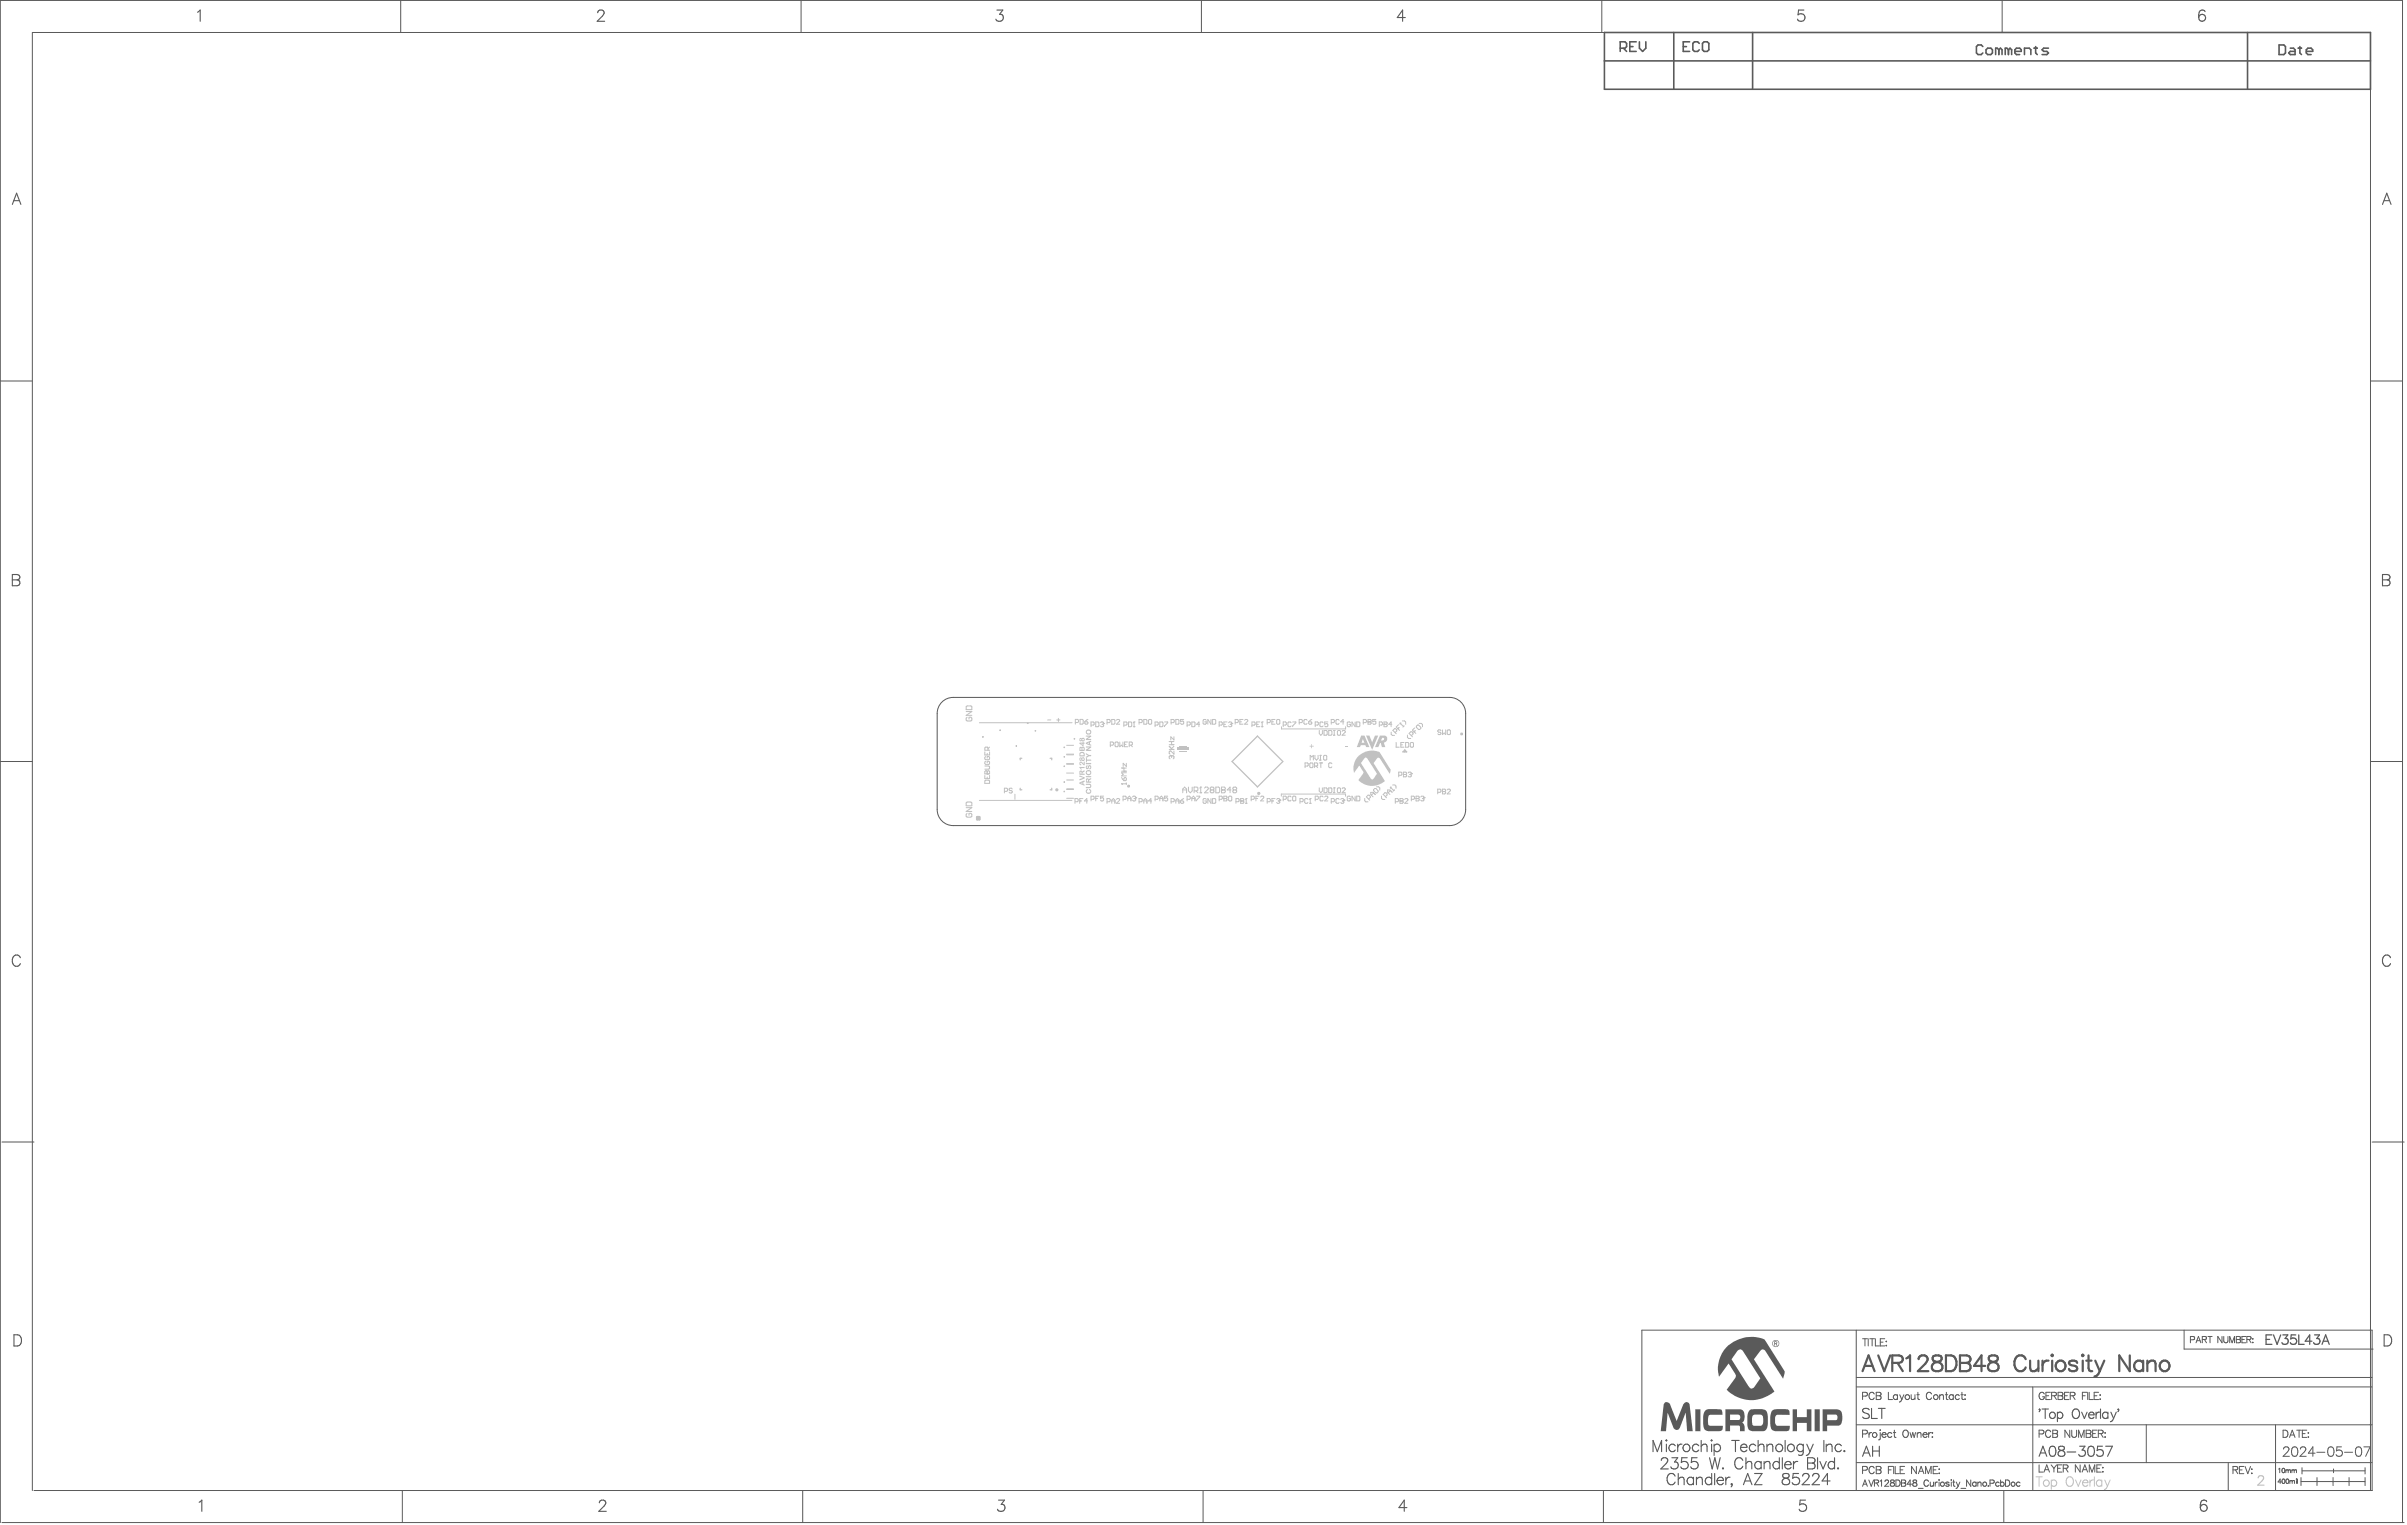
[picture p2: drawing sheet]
<svg xmlns="http://www.w3.org/2000/svg" width="635mm" height="403mm" viewBox="0 0 635 403" stroke-linecap="round" stroke-linejoin="round" font-family="sans-serif">
<g fill="none" stroke="#5a5a5a" stroke-width=".26">
<path d="M105.8 .1v8.5M211.4 .1v8.5M317.1 .1v8.5M422.8 .1v8.5M528.5 .1v8.5M.1 100.6h8.4M625.7 100.6h8.5M.1 201h8.4M625.7 201h8.5M.5 301.4h8.5M626.1 301.4h8.5M490 351.1v42.3"/>
<path d="M576.5 351.1v5h49.6M626.1 356.1h.1M490 363.6h136.1M490 366.1h136.1M490 376.1h136.1M536.6 366.1v27.3M566.5 376.1v10M600.7 376.1v17.3M8.5 393.4v-384.8h617.2v384.8M9 393.4h617.1v-42.3h-192.7v42.3M106.2 393.4v8.5M211.9 393.4v8.5"/>
<path d="M317.6 393.4v8.5M423.2 393.4v8.5M490 386.1h136.1M528.9 393.4v8.5M588.2 386.1v7.3M607.4 391.1h16.9M607.4 390v2.1M607.6 388.2h16.7M607.6 387.4v1.7M611.6 390v2.1M615.8 390v2.1M616 387.7v1"/>
<path d="M620.1 390v2.1M624.3 387.4v1.7M624.3 390v2.1M.1 401.9v-401.8h634.1v401.8M.5 401.9h634.1"/>
</g>
<path d="M423.5 8.6h202.2v15h-202.2zM423.5 16.1h202.2M441.8 8.6v15M462.6 8.6v15M593.3 8.6v15" fill="none" stroke="#5a5a5a" stroke-width=".42"/>
<g fill="none" stroke="#5a5a5a" stroke-width=".3">
<path d="M538.4 372.1v-.2l.1 .4-.3 .3M539 371.9h1.7M539.9 371.9v2.5M543.1 373.1a.8 .8 0 0 1 1.2-.1 .8 .8 0 0 1 0 1.2 .8 .8 0 0 1-1.2-.2M543.1 372.7v2.5M547.5 372a1.2 1.2 0 0 1 1.4 .5 1.2 1.2 0 0 1-.2 1.5 .92 .92 0 0 1-1.1 .4 .92 .92 0 0 1-.6-.9 1.52 1.52 0 0 1 .5-1.5zM549.5 372.7l.7 1.7 .7-1.7M551.3 373.5a.79 .79 0 0 0 .5 .8 .79 .79 0 0 0 .9-.3M551.4 373.1a.69 .69 0 0 1 .8-.4 .69 .69 0 0 1 .5 .8h-1.4zM553.3 372.7v1.7M554.2 372.7a.8 .8 0 0 0-.9 .8M554.5 371.9v2.5"/>
<path d="M556.4 373.1a.8 .8 0 0 0-1.2-.1 .8 .8 0 0 0 0 1.2 .8 .8 0 0 0 1.2-.2M556.4 372.7v1.7M557.2 372.7l.7 1.7M557.9 374.4a.96 .96 0 0 1-.8 .8M558.6 372.7l-.7 1.7M559.1 372.1v-.2l.2 .4-.3 .3"/>
<circle cx="541.8" cy="373.5" r=".82"/>
</g>
<path d="M468.5 354.2v.4l.4-.1v-.2zM468.3 354l.8 .2-.2 .5 .3 .5h-.2l-.3-.5h-.2v.5h-.2zM467.9 354.6a.8 .8 0 0 0 1.6 0 .8 .8 0 0 0-1.6 0zM467.8 354.6a.93 .93 0 0 1 1.8 0 .93 .93 0 0 1-1.8 0zM456.1 355.2a9.3 9.3 0 0 1 9.7-1.6l5.3 8.4-.4 1.9-4.8-7.4a.77 .77 0 0 0-1.4 .2l-1.5 2.1 5.4 8.5a9.2 9.2 0 0 1-12.6-.5l2.3-3.2 .1-.4-1.9-3.3-2.5 3.4a8.2 8.2 0 0 1 2.3-8.1zM458.7 356.5l-1.7 2.3 4.8 7.4a.74 .74 0 0 0 1.3-.1l1.6-2.3-4.7-7.3a.82 .82 0 0 0-1.3 0zM467.7 372.4l.9-.4 2.7-.1a.98 .98 0 0 1 1.1 1.3v.3h-3.4l-.5 .7v1.2a.83 .83 0 0 0 .7 .9h3.2a1.03 1.03 0 0 1-.1 1.1 1.03 1.03 0 0 1-1.1 .4h-2.3a1.45 1.45 0 0 1-1.6-1.7v-2.2zM473.2 372h1.1v2h2.6v-2h1.2v5.8h-1.2v-2.2h-2.6v2.2h-1.1zM456.7 373.4v1.4h2.2a.75 .75 0 0 0 .5-.8 .75 .75 0 0 0-.7-.6zM482.3 373.4v1.5h2.4a.58 .58 0 0 0 .3-.9l-.1-.4-.3-.2zM439.5 370.2l.6-.1 .7 .5 1.7 4.4 1.7-4.1a.89 .89 0 0 1 1-.8 .89 .89 0 0 1 .8 .9l.8 6.8h-1.5l-.3-4.9-1.6 3.9a.91 .91 0 0 1-.8 .6 .91 .91 0 0 1-.9-.6l-1.5-3.9-.4 4.9h-1.4l.7-7zM462.8 373.5l-.3 .8 .1 1.8 .4 .2 2.1-.1 .3-.8-.1-1.6-.6-.4zM481.1 372h3.8a1.63 1.63 0 0 1 1.4 2v.4a1.49 1.49 0 0 1-1.1 1.9h-2.9v1.5h-1.2zM479 372h1.3v5.8h-1.3zM455.4 372h4a2.11 2.11 0 0 1 .9 2.9l-.5 .6 .6 .7 .1 1.6h-1.2v-1.2l-.4-.4h-2.2v1.6h-1.3zM447.5 372h1.3v5.8h-1.3zM461.8 372.3l.5-.3h3.2a1.6 1.6 0 0 1 1.1 2v1.7a1.61 1.61 0 0 1-1.5 2.1h-2.3a1.56 1.56 0 0 1-1.6-2.1l.1-2.2zM450.1 372.4l.8-.5 3.5 .2 .3 1.3-3.6 .1-.2 .6-.1 1.3 .1 .7 .5 .2h3.4a1.07 1.07 0 0 1-.2 1.1 1.07 1.07 0 0 1-1.1 .4l-2.7-.1a1.35 1.35 0 0 1-1.2-1.6v-2.3z" fill="#5a5a5a"/>
<g fill="none" stroke="#5a5a5a" stroke-width=".3">
<path d="M52.1 3.2l.7-.5v2.9M157.8 3.4l.1-.5 .4-.2 .9 .1a.67 .67 0 0 1 .1 1l-1.7 1.8h2M263.1 2.7h1.6l-.8 1.1a.95 .95 0 0 1 1 1.1 .95 .95 0 0 1-1.3 .7l-.5-.1-.2-.4M370.9 4.6h-2.1l1.4-1.9v2.9M476.2 2.7h-1.5l-.1 1.2a1.05 1.05 0 0 1 1.6 0 1.05 1.05 0 0 1-.2 1.6 1.05 1.05 0 0 1-1.5-.4M582 3.1a.87 .87 0 0 0-1.2-.3l-.3 .4-.1 1.4M3.3 54l1.1-3 1.1 3M3.7 53h1.4M628.9 54l1.1-3 1.1 3M629.3 53h1.4M3.3 151.6l1.6 .2a.68 .68 0 0 1 0 1.1l-.4 .2a.78 .78 0 0 1 .8 .7 .78 .78 0 0 1-.8 .8h-1.2zM3.3 153.1h1.2"/>
<path d="M628.9 151.6l1.7 .2a.68 .68 0 0 1 0 1.1l-.4 .2a.78 .78 0 0 1 .7 .7 .78 .78 0 0 1-.7 .8h-1.3zM628.9 153.1h1.3M5.4 252.8a1.09 1.09 0 0 0-1.3-.7 1.09 1.09 0 0 0-.8 1.1 1.3 1.3 0 0 0 .2 1.4 1.3 1.3 0 0 0 1.4 .3l.5-.6M631 252.8a1.09 1.09 0 0 0-1.2-.7 1.09 1.09 0 0 0-.9 1.1 1.3 1.3 0 0 0 .3 1.4 1.3 1.3 0 0 0 1.4 .3l.4-.6M3.7 352.3h1a1.58 1.58 0 0 1 1 1.5 1.58 1.58 0 0 1-1 1.5h-1zM629.3 352.3h1a1.58 1.58 0 0 1 1 1.5 1.58 1.58 0 0 1-1 1.5h-1zM493.4 372.1a1 1 0 0 0-.9-.4 1 1 0 0 0-.9 .7l.3 .4 1 .3a.65 .65 0 0 1 .5 .5 .65 .65 0 0 1-.2 .7 1.22 1.22 0 0 1-1.6-.3M494 371.7v2.7h1.5M495.8 371.7h1.8M496.7 371.7v2.7M52.6 396.5l.7-.5v2.9M158.2 396.7l.1-.5 .5-.2 .8 .1a.67 .67 0 0 1 .2 1l-1.7 1.8h1.9"/>
<path d="M263.6 396h1.5l-.8 1.1a.95 .95 0 0 1 1 1.1 .95 .95 0 0 1-1.3 .7l-.4-.1-.3-.4M371.4 397.9h-2.1l1.4-1.9v2.9M436.3 383.2v-3l1.2 3 1.1-3v3M438.5 385.5l.2-.5 .4-.2 .8 .1a.67 .67 0 0 1 .2 1l-1.7 1.8h2M439.9 380.1l.1 .1-.1 .1-.2-.1zM439.9 381.2v2M441.3 384.8h1.6l-.9 1.1a.95 .95 0 0 1 1 1.1 .95 .95 0 0 1-1.3 .7l-.4-.1-.3-.4M442.2 389.6a1.09 1.09 0 0 0-1.3-.7 1.09 1.09 0 0 0-.9 1.2 1.3 1.3 0 0 0 .3 1.4 1.3 1.3 0 0 0 1.4 .2l.5-.5M442.2 381.6a.94 .94 0 0 0-1.4-.1 .94 .94 0 0 0 0 1.4 .94 .94 0 0 0 1.4-.2M442.8 381.2v2M443 388.9v3M443 390.5l.7-.6 .7 .2 .1 1.8"/>
<path d="M444 381.2a.95 .95 0 0 0-1.2 .8M445.3 384.8h-1.4l-.1 1.2a1.05 1.05 0 0 1 1.6 0 1.05 1.05 0 0 1-.2 1.6 1.05 1.05 0 0 1-1.5-.4M447 390.3a.94 .94 0 0 0-1.4-.1 .94 .94 0 0 0 0 1.4 .94 .94 0 0 0 1.4-.1M447 389.9v2M447.8 390.5l.7-.6 .7 .2 .1 1.8M447.8 389.9v2M448 384.8h-1.4l-.2 1.2a1.05 1.05 0 0 1 1.6 0 1.05 1.05 0 0 1-.2 1.6 1.05 1.05 0 0 1-1.5-.4M448.4 381.6a.94 .94 0 0 0-1.4-.1 .94 .94 0 0 0 0 1.4 .94 .94 0 0 0 1.4-.2M449 381.8l.7-.6 .8 .1 .1 1.9M449 380.2v3M451.2 384.8l.8 2.9 .7-2.9 .7 2.9 .7-2.9M451.8 380.1l.1 .1-.1 .1-.1-.1z"/>
<path d="M451.8 381.2v2M451.8 390.3a.94 .94 0 0 0-1.4-.1 .94 .94 0 0 0 0 1.4 .94 .94 0 0 0 1.4-.1M451.8 388.9v3M452.5 381.6a.94 .94 0 0 1 1.3-.1 .94 .94 0 0 1 0 1.4 .94 .94 0 0 1-1.3-.2M452.5 381.2v2.9M452.6 388.9v3M453.2 390.8a.93 .93 0 0 0 .6 1 .93 .93 0 0 0 1.1-.3M453.6 390.1a.78 .78 0 0 1 .9-.1 .78 .78 0 0 1 .4 .8h-1.7zM454.7 387.6l.1-.2 .1 .2-.1 .1zM455.5 389.9v2M456.7 389.9a.95 .95 0 0 0-1.2 .9M457.1 391.6l.1 .1-.1 .2-.2-.2z"/>
<path d="M457.1 380.2h2M457.2 391.7l-.3 .7M458.1 380.2v3M459.4 382a.93 .93 0 0 0 .6 1.1 .93 .93 0 0 0 1.1-.4M459.9 381.3a.78 .78 0 0 1 .8 0 .78 .78 0 0 1 .4 .7h-1.7zM460 385.5a1.09 1.09 0 0 0-1.2-.7 1.09 1.09 0 0 0-.9 1.1 1.3 1.3 0 0 0 .3 1.4 1.3 1.3 0 0 0 1.4 .3l.4-.6M460.2 391.9l1.1-3 1.1 3M460.6 390.9h1.4M460.9 386.3l.7-.6 .7 .2 .1 1.8M460.9 384.8v2.9M463.1 388.9h2l-2 3h2M463.4 381.6a.94 .94 0 0 0-1.3-.1 .94 .94 0 0 0 0 1.4 .94 .94 0 0 0 1.3-.2"/>
<path d="M464.1 381.8l.7-.6 .7 .1 .1 1.9M464.1 380.2v3M464.9 386.2a.94 .94 0 0 0-1.4-.2 .94 .94 0 0 0 0 1.4 .94 .94 0 0 0 1.4-.1M464.9 385.7v2M465.7 385.7v2M465.7 386.3l.7-.6 .7 .2 .1 1.8M466.4 381.8l.7-.6 .7 .1 .2 1.9M466.4 381.2v2M469.7 386.2a.94 .94 0 0 0-1.4-.2 .94 .94 0 0 0 0 1.4 .94 .94 0 0 0 1.4-.1M469.7 384.8v2.9M470.5 384.8v2.9M470.7 389.1a.6 .6 0 0 0 .3 1 1.22 1.22 0 0 1 1.4 1.2 1.03 1.03 0 0 1-1.2 .6 1.03 1.03 0 0 1-.8-1 1.36 1.36 0 0 1 1.4-.8 .6 .6 0 0 0 .3-1l-.4-.2z"/>
<path d="M471.1 386.6a.93 .93 0 0 0 .5 1 .93 .93 0 0 0 1.2-.3M471.2 380.2v3M471.2 386.2a.82 .82 0 0 1 1-.5 .82 .82 0 0 1 .6 .9h-1.7zM473.4 385.7v2M474.5 385.7a.95 .95 0 0 0-1.1 .9M474.7 388.9h-1.4l-.1 1.3a1.05 1.05 0 0 1 1.6 0 1.05 1.05 0 0 1-.2 1.5 1.05 1.05 0 0 1-1.5-.4M475.8 389.6l.2-.4 .4-.3 .8 .2a.67 .67 0 0 1 .2 1l-1.7 1.8h2M476 381.6a.94 .94 0 0 0-1.4-.1 .94 .94 0 0 0 0 1.4 .94 .94 0 0 0 1.4-.2M476 381.2v2.2a.78 .78 0 0 1-.5 .7 .78 .78 0 0 1-.8-.1M476.6 396h-1.4l-.2 1.2a1.05 1.05 0 0 1 1.6 0 1.05 1.05 0 0 1-.2 1.6 1.05 1.05 0 0 1-1.5-.4M476.9 381.2l.9 2M477.1 384.8l1.7 .1a.68 .68 0 0 1 0 1.1l-.4 .2a.78 .78 0 0 1 .7 .7 .78 .78 0 0 1-.7 .8h-1.3z"/>
<path d="M477.1 386.2h1.3M477.8 383.2a1.14 1.14 0 0 1-1 .9M478.5 389.6l.1-.4 .4-.3 .9 .2a.67 .67 0 0 1 .1 1l-1.7 1.8h2M478.6 381.2l-.8 2M479.8 384.8v2.9M480.4 385.7l.8 2 .9-2M481.4 380.2v3M482.1 381.8l.7-.6 .7 .1 .1 1.9M482.1 381.2v2M483.1 390.9h-2.1l1.4-2v3M484.2 386.2a.94 .94 0 0 0-1.4-.2 .94 .94 0 0 0 0 1.4 .94 .94 0 0 0 1.4-.1M484.2 384.8v2.9"/>
<path d="M485.2 387.4l.1 .2-.1 .1-.2-.1zM486.1 381.6a.94 .94 0 0 0-1.4-.1 .94 .94 0 0 0 0 1.4 .94 .94 0 0 0 1.4-.2M486.7 383l.1-.1 .2 .1-.2 .2zM491.6 384.4l1.1-2.7 1 2.7M492 383.5h1.3M494.3 381.7v2.7M494.3 383h1.8M496.1 381.7v2.7M538.2 384.4l1.1-2.7 1 2.7M538.6 383.5h1.3M541.3 381.9a.86 .86 0 0 1 1.2 .3 2.2 2.2 0 0 1-.2 2.1 .86 .86 0 0 1-1.3-.4 2.2 2.2 0 0 1 .3-2zM543.5 381.9a.54 .54 0 0 0 .3 .8 .99 .99 0 0 1 1 .4 .99 .99 0 0 1 .1 1 .95 .95 0 0 1-1 .3 .95 .95 0 0 1-.6-.9 1.55 1.55 0 0 1 1.5-.9l.1-.5a1 1 0 0 0-1.4-.2z"/>
<path d="M545.6 383.3h2.3M549 381.7h1.3l-.7 1a.89 .89 0 0 1 .8 1.3 .89 .89 0 0 1-1.4 .3l-.3-.4M551.5 381.9a.86 .86 0 0 1 1.2 .3 2.2 2.2 0 0 1-.2 2.1 .86 .86 0 0 1-1.3-.4 2.2 2.2 0 0 1 .3-2zM555 381.7h-1.3l-.1 1.2a.94 .94 0 0 1 1.4-.1 .94 .94 0 0 1-.2 1.5 .94 .94 0 0 1-1.4-.4M555.8 381.7h1.8l-1.3 2.7M582.5 396.4a.87 .87 0 0 0-1.3-.3l-.3 .4-.1 1.4"/>
<circle cx="581.3" cy="4.7" r=".92"/>
<circle cx="445.1" cy="382.2" r=".98"/>
<circle cx="469.6" cy="382.2" r=".98"/>
<circle cx="472.7" cy="382.2" r=".98"/>
<circle cx="581.7" cy="398" r=".92"/>
</g>
<g fill="none" stroke="#5a5a5a" stroke-width=".26">
<path d="M248.9 185.1a4.2 4.2 0 0 1 2.7-1h131a4.2 4.2 0 0 1 4.3 4.2v25.4a4.2 4.2 0 0 1-4.3 4.2h-131a4.2 4.2 0 0 1-4.2-4.2v-25.4a4.2 4.2 0 0 1 1.5-3.2zM491.6 353.4h1.3M492.3 353.4v1.9M493.1 353.4v1.9M493.5 353.4h1.3M494.2 353.4v1.9M495 353.4v1.9h1.1M496.3 354.3h.7M497.5 353.4h-1.2v1.9h1.2M497.9 354v.2zM497.9 355.1v.2zM578.2 353.6h.9l.1-.7-1-.1v1.6"/>
<path d="M579.7 354.4l.6-1.6 .6 1.6M579.9 353.9h.8M581.3 353.6l1-.1 .1-.6-1.1-.1v1.6M581.9 353.6l.5 .8M582.8 352.8h1.1M583.4 352.8v1.6M586.5 352.8v1.6l-1.1-1.6v1.6M587 352.8v1.1l.5 .5 .5-.2 .1-1.4M588.6 354.4v-1.6l.6 1.6 .6-1.6v1.6M590.3 352.8l1 .1 .1 .3-.4 .4 .4 .3-.2 .4-.9 .1zM590.3 353.6h.7M591.8 353.6h.6"/>
<path d="M592.8 352.8h-1v1.6h1M593.1 353.6l.9-.1 .1-.6-1-.1v1.6M593.6 353.6l.6 .8M594.6 353.4h.1zM594.6 354.3h.1zM491.6 378.5l1.1-.1 .2-.3-.1-.4-1.2-.2v1.9M491.6 368.5l1.1-.1 .2-.3-.1-.4-1.2-.2v1.9M493.3 378.1v1.3M494.1 378.1a.62 .62 0 0 0-.8 .6M494.7 367.9a.7 .7 0 0 0-.8-.4 .7 .7 0 0 0-.6 .7v.5a.7 .7 0 0 0 .6 .7 .7 .7 0 0 0 .8-.4M495.2 367.5l1.2 .2 .1 .3-.4 .4 .4 .4-.2 .5-1.1 .1zM495.2 368.4h.9"/>
<path d="M496.3 378.1v1.6l-.1 .2-.3 .1M496.3 377.4v.2zM496.8 378.7v.2a.59 .59 0 0 0 .4 .5 .59 .59 0 0 0 .6-.3M497 378.2h.7l.1 .5h-1zM498.5 367.5v1.9h1.1M499.4 378.4a.61 .61 0 0 0-.9-.1 .61 .61 0 0 0 0 .9 .61 .61 0 0 0 .9-.1M499.8 378.1h.6M500 377.5v1.5l.1 .3 .4 .1M500.9 368.4a.61 .61 0 0 0-.9-.1 .61 .61 0 0 0 0 .9 .61 .61 0 0 0 .9-.1M500.9 368.1v1.3M501.5 368.1l.5 1.3M502 369.4l-.6 .6"/>
<path d="M502.5 368.1l-.5 1.3M502.6 377.6a.9 .9 0 0 1 1.2 .8 .9 .9 0 0 1-1.2 .9l-.3-.6v-.5zM504.2 378.1l.3 1.3 .4-1.3 .4 1.3 .3-1.3M504.5 368.1l.1 1.2 .4 .1 .5-.4M505.5 368.1v1.3M506 368.1h.6M506.1 378.5l.4-.4 .5 .1 .1 1.2M506.1 378.1v1.3M506.2 367.5v1.5l.1 .3 .4 .1M507.6 378.7v.2a.59 .59 0 0 0 .4 .5 .59 .59 0 0 0 .7-.3M507.9 378.2h.6l.2 .5h-1.1zM509.1 378.1v1.3"/>
<path d="M509.8 378.1a.62 .62 0 0 0-.7 .6M509.8 367.9a.7 .7 0 0 0-.8-.4 .7 .7 0 0 0-.5 .7v.5a.7 .7 0 0 0 .5 .7 .7 .7 0 0 0 .8-.4M510.1 378.1v.2zM510.1 379.2v.2zM512 368.5l.4-.4 .5 .1 .1 1.2M512 368.1v1.3M513.5 368.1h.6M513.8 367.5v1.5l.1 .3 .3 .1M515.6 368.4a.61 .61 0 0 0-.9-.1 .61 .61 0 0 0 0 .9 .61 .61 0 0 0 .9-.1M515.6 368.1v1.3M517.2 368.4a.61 .61 0 0 0-.9-.1 .61 .61 0 0 0 0 .9 .61 .61 0 0 0 .9-.1M517.6 368.1h.6"/>
<path d="M517.9 367.5v1.5l.1 .3 .3 .1M518.7 368.1v.2zM518.7 369.2v.2zM538.2 378.5l1.1-.1 .2-.3-.1-.4-1.2-.2v1.9M539.6 367.9a.7 .7 0 0 0-.8-.4 .7 .7 0 0 0-.6 .7v.5a.69 .69 0 0 0 .7 .7 .69 .69 0 0 0 .7-.7h-.4M540 368.4h.8M541.2 367.5h-1.2v1.9h1.2M541.3 377.9a.7 .7 0 0 0-.8-.4 .7 .7 0 0 0-.6 .7v.5a.7 .7 0 0 0 .6 .7 .7 .7 0 0 0 .8-.5M541.5 368.4l1.1-.1 .2-.3-.1-.3-1.2-.2v1.9M541.8 377.5l1.2 .2 .1 .3-.4 .4 .4 .4-.2 .5-1.1 .1zM541.8 378.4h.9M542.2 368.4l.6 1"/>
<path d="M543.3 367.5l1.1 .2v.5l-.3 .2 .4 .4-.2 .5-1 .1zM543.3 368.4h.8M545 368.4h.7M546.1 367.5h-1.1v1.9h1.1M546.3 377.5v1.9l-1.2-1.9v1.9M546.5 368.4l1.1-.1 .1-.3-.1-.3-1.1-.2v1.9M546.9 377.5v1.4a.64 .64 0 0 0 .6 .5 .64 .64 0 0 0 .6-.5v-1.4M547.1 368.4l.6 1M548.7 379.4v-1.9l.7 1.9 .7-1.9v1.9M549.7 368.4h.7M550.7 377.5l1.2 .2v.5l-.4 .2 .4 .4-.1 .5-1.1 .1zM550.7 378.4h.8"/>
<path d="M550.9 367.5h-1.2v1.9M551.1 367.5v1.9M551.5 367.5v1.9h1.1M552.4 378.4h.7M552.8 368.4h.7M553.6 377.5h-1.2v1.9h1.2M553.9 378.4l1.1-.1 .2-.3-.1-.3-1.2-.2v1.9M554 367.5h-1.2v1.9h1.2M554.3 368.2h.2zM554.3 369.3h.2zM554.5 378.4l.7 1M555.7 378.1v.2z"/>
<path d="M555.7 379.2v.2zM602.6 377.5h.7a1.02 1.02 0 0 1 .6 .9 1.02 1.02 0 0 1-.6 1h-.7zM604.3 379.4l.8-1.9 .7 1.9M604.6 378.8h.9M606.2 377.5h1.3M606.9 377.5v1.9M607.7 378.4h.8M608.9 377.5h-1.2v1.9h1.2M609.2 378.2h.2zM609.2 379.3h.2zM491.6 388.1l1.1-.1 .2-.3-.1-.5-1.2-.1v1.9M491.6 392.3l.7-1.7 .6 1.7"/>
<path d="M491.9 391.7h.8M493.3 390.6l.6 1.7 .7-1.7M494.7 387.5a.7 .7 0 0 0-.8-.4 .7 .7 0 0 0-.6 .7v.4a.7 .7 0 0 0 .6 .8 .7 .7 0 0 0 .8-.5M494.8 391.4h.9l.1-.6-1-.2v1.7M495.2 388h.9M495.2 387.1l1.2 .1 .1 .4-.4 .4 .4 .3-.2 .6-1.1 .1zM495.3 391.4l.6 .9M496.3 391l.4-.4v1.7M497.6 391l.3-.4 .5 .1 .1 .3-.2 .5-.8 .8h1.1M498.5 388h.7M499.1 390.7v.5l.7 .2 .3 .3a.56 .56 0 0 1-.6 .6 .56 .56 0 0 1-.5-.6l1-.7-.1-.3zM499.6 387.1h-1.1v1.9"/>
<path d="M499.9 387.1v1.9M500.3 387.1v1.9h1.1M500.4 390.6h.6a.89 .89 0 0 1 .6 .9 .89 .89 0 0 1-.6 .8h-.6zM501.6 388h.7M501.9 390.6l1.1 .2v.5l-.4 .1 .4 .3-.1 .5-1 .1zM501.9 391.4h.7M502.7 387.1h-1.1v1.9h1.1M504.6 391.7h-1.2l.8-1.1v1.7M505 390.7v.5l.8 .2 .2 .3a.56 .56 0 0 1-.6 .6 .56 .56 0 0 1-.5-.6l1-.7-.1-.3zM505.8 387.1v1.9l-1.2-1.9v1.9M506.4 392.9h1.2M506.4 389l.7-1.9 .7 1.9"/>
<path d="M506.6 388.3h1M508.3 389v-1.9l.7 1.9 .7-1.9v1.9M509 391a.61 .61 0 0 0-.7-.4 .61 .61 0 0 0-.4 .7v.4a.61 .61 0 0 0 .4 .6 .61 .61 0 0 0 .7-.4M509.5 391.2l.1 1 .4 .1 .4-.3M510.3 388h.7M510.4 391.2v1.1M510.8 391.2v1.1M511.4 391.2l-.3 .1-.3 .4M511.5 387.1h-1.2v1.9h1.2M511.8 390.6v.1zM511.8 391.2v1.1M511.9 387.7v.2z"/>
<path d="M511.9 388.8v.2zM514.5 391.4l-.3-.2-.5 .1v.3l.7 .2 .1 .3-.3 .2-.6-.2M515.1 390.6v.1zM515.1 391.2v1.1M515.4 391.2h.6M515.7 390.6v1.4l.1 .2 .3 .1M516.4 391.2l.5 1.1M516.9 392.3l-.6 .6M517.3 391.2l-.4 1.1M517.6 392.9h1.3M520.2 390.6v1.7l-1.1-1.7v1.7M521.6 391.4a.53 .53 0 0 0-.8 0 .53 .53 0 0 0 0 .7 .53 .53 0 0 0 .8 0"/>
<path d="M521.6 391.2v1.1M522.1 391.5l.4-.3 .4 .1v1M522.1 391.2v1.1M524.8 392.2h.1zM525.3 391.5l.9-.1 .1-.6-1-.2v1.7M527.7 391.4a.53 .53 0 0 0-.8 0 .53 .53 0 0 0 0 .7 .53 .53 0 0 0 .8 0M528.1 391.4a.53 .53 0 0 1 .8 0 .53 .53 0 0 1 0 .7 .53 .53 0 0 1-.8 0M528.1 390.6v1.7M529.4 390.6h.5a.89 .89 0 0 1 .6 .9 .89 .89 0 0 1-.6 .8h-.5zM533.2 391.4a.53 .53 0 0 0-.8 0 .53 .53 0 0 0 0 .7 .53 .53 0 0 0 .8 0M538.2 386.7v1.9h1.1M539.5 388.6l.8-1.9 .7 1.9"/>
<path d="M539.8 387.9h.9M541.4 386.7l.8 .9M542.2 387.6v1M542.9 386.7l-.7 .9M543.1 387.6h.7M544.3 386.7h-1.2v1.9h1.2M544.6 387.6l1.1-.1 .2-.3-.1-.4-1.2-.1v1.9M545.3 387.6l.6 1M549.1 386.7v1.9l-1.3-1.9v1.9M549.6 388.6l.7-1.9 .7 1.9M549.9 387.9h.9M551.5 388.6v-1.9l.7 1.9 .7-1.9v1.9"/>
<path d="M553.5 387.6h.7M554.7 386.7h-1.2v1.9h1.2M555.1 387.3v.2zM555.1 388.4v.2zM589.4 388l1.1-.1 .2-.3-.1-.3-1.2-.2v1.9M590.1 388l.6 1M591.1 388h.7M592.3 387.1h-1.2v1.9h1.2M592.6 387.1l.7 1.9 .8-1.9M594.4 387.7v.2zM594.4 388.8v.2zM601.5 387.8l.3-.2v1.1"/>
<path d="M602.1 391.2h-.8l.6-.8v1.2M602.5 387.6a.53 .53 0 0 1 .6 .5 .53 .53 0 0 1-.6 .6l-.2-.5zM602.5 390.4a.53 .53 0 0 1 .6 .6 .53 .53 0 0 1-.6 .5l-.1-.4zM602.8 382.5l.4-.6 .9 .2a.78 .78 0 0 1-.3 1.1l-1.2 1.2h1.7M603.4 388.2l.3-.3 .3 .3M603.4 387.9v.8M603.6 390.4a.53 .53 0 0 1 .6 .6 .53 .53 0 0 1-.6 .5l-.2-.4zM604 388.2l.3-.3 .2 .1 .1 .7M604 388.2v.5M604.4 390.8v.8M604.4 391l.3-.2 .3 .2M605 388.2l.2-.3 .4 .3"/>
<path d="M605 387.9v.8M605 391l.3-.2h.3v.8M605 391v.6M605.2 382a.81 .81 0 0 1 1.2 .4 1.61 1.61 0 0 1-.6 2h-.2a1.59 1.59 0 0 1-.4-2.4zM605.6 388.2l.2-.3 .3 .1 .1 .7M605.6 388.2v.5M606.1 390.4h.1M606.2 390.8v.8M606.4 390.4v1.2M607.2 382.5l.5-.6 .8 .2a.77 .77 0 0 1-.2 1.1l-1.2 1.2h1.7M611.1 383.6h-1.8l1.2-1.7v2.5M611.5 383.3h2.2"/>
<path d="M614.8 382a.81 .81 0 0 1 1.2 .4 1.61 1.61 0 0 1-.6 2h-.3a1.59 1.59 0 0 1-.3-2.4zM618.1 381.9h-1.2l-.1 1.1a.88 .88 0 0 1 1.3-.1 .88 .88 0 0 1-.2 1.4 .88 .88 0 0 1-1.3-.4M618.9 383.3h2.1M622.1 382a.81 .81 0 0 1 1.2 .4 1.61 1.61 0 0 1-.6 2h-.3a1.59 1.59 0 0 1-.3-2.4zM624 381.9h1.6l-1.2 2.5"/>
<circle cx="494.8" cy="378.8" r=".63"/>
<circle cx="503.4" cy="368.8" r=".63"/>
<circle cx="510.9" cy="368.8" r=".63"/>
<circle cx="512.7" cy="391.8" r=".55"/>
<circle cx="523.9" cy="391.7" r=".55"/>
<circle cx="531.4" cy="391.8" r=".55"/>
</g>
<g fill="none" stroke="#5a5a5a" stroke-width=".58">
<path d="M495.8 357.8l1.6 4.1 1.6-4.1M499.5 359.7h1.8l.6-.2a.96 .96 0 0 0 0-1.5l-.6-.2h-1.8v4.1M500.9 359.7l1.4 2.2M503.2 358.5l1-.7v4.1M506.4 358.7a1.03 1.03 0 0 1 .8-.9h.8a1.02 1.02 0 0 1 .6 1.5l-2.4 2.6h2.8M510.3 358a.84 .84 0 0 0 .4 1.3 1.72 1.72 0 0 1 2 1.8l-.2 .4a1.64 1.64 0 0 1-2.6-.4 1.34 1.34 0 0 1 1.2-1.6l.8-.2a.84 .84 0 0 0 .4-1.3l-.6-.2zM513.6 357.8h1.4a2.22 2.22 0 0 1 1.5 2 2.22 2.22 0 0 1-1.5 2.1h-1.4zM517.4 357.8h1.7l.6 .2a.96 .96 0 0 1 0 1.5l-.6 .2a1.09 1.09 0 0 1 1.1 1.1 1.09 1.09 0 0 1-1.1 1.1h-1.7zM517.4 359.7h1.7M525.2 358a.84 .84 0 0 0 .4 1.3 1.72 1.72 0 0 1 1.9 1.8l-.2 .4a1.64 1.64 0 0 1-2.5-.4 1.34 1.34 0 0 1 1.1-1.6l.8-.2a.84 .84 0 0 0 .4-1.3l-.6-.2zM534.7 358.7a1.53 1.53 0 0 0-1.7-1 1.53 1.53 0 0 0-1.3 1.6 1.82 1.82 0 0 0 .4 2 1.82 1.82 0 0 0 2 .4l.6-.8M535.9 359.1v2l.2 .6 1 .2 1-.8"/>
<path d="M538.1 359.1v2.8M539.1 359.1v2.8M540.7 359.1a1.34 1.34 0 0 0-1.6 1.2M541.5 357.8l.2-.2 .2 .2-.2 .2zM541.7 359.1v2.8M543.2 359.3a1.34 1.34 0 0 1 1.8 .5 1.34 1.34 0 0 1-.3 1.8 1.34 1.34 0 0 1-1.9-.3 1.5 1.5 0 0 1 .4-2zM548.3 359.7a1.26 1.26 0 0 0-2.2 0l.2 .4 .4 .2 1.4 .4 .2 .6a1.26 1.26 0 0 1-2.2 0M549.6 357.8l.2-.2 .2 .2-.2 .2zM549.8 359.1v2.8M550.7 359.1h1.4M551.3 357.8v3.3l.2 .6 .8 .2M553.1 359.1l1.2 2.8"/>
<path d="M555.4 359.1l-1.1 2.8M562.2 357.8v4.1l-2.8-4.1v4.1M565.7 359.7a1.33 1.33 0 0 0-2-.2 1.33 1.33 0 0 0 0 2 1.33 1.33 0 0 0 2-.2M565.7 359.1v2.8M566.8 359.9l1-.8 1 .2 .2 .6v2M566.8 359.1v2.8M570.7 359.3a1.34 1.34 0 0 1 1.8 .5 1.34 1.34 0 0 1-.4 1.8 1.34 1.34 0 0 1-1.8-.3 1.5 1.5 0 0 1 .4-2zM491.6 361.9l1.6-4.1 1.6 4.1M492.2 360.5h2M524 360.5h-2.9l1.9-2.7v4.1M554.3 361.9a1.6 1.6 0 0 1-1.4 1.4"/>
</g>
<path d="M598.2 353.5h.9M599.7 352.3h-1.5v2.5h1.5M600.1 352.3l1 2.5 .9-2.5M602.6 352.3h1.3l-.7 1a.83 .83 0 0 1 .6 1.3 .83 .83 0 0 1-1.5-.2M606 352.3h-1.2l-.1 1.1a.88 .88 0 0 1 1.3 0 .88 .88 0 0 1-.2 1.3 .88 .88 0 0 1-1.2-.3M606.8 352.3v2.5h1.4M610.3 354h-1.8l1.2-1.7v2.5M610.9 352.3h1.3l-.7 1a.83 .83 0 0 1 .7 1.3 .83 .83 0 0 1-1.5-.2M612.9 354.8l1-2.5 .9 2.5M613.3 354h1.2" fill="none" stroke="#5a5a5a" stroke-width=".33"/>
<g fill="none" stroke="#5a5a5a" stroke-width=".42">
<path d="M427.7 12.7h1.2l.5-.4v-.8l-.5-.5h-1.2v2.6M428.5 12.7l.9 .9M430.2 12.3h.8M431.9 11h-1.7v2.6h1.7M432.7 11v1.7l.9 .9 .8-.9v-1.7M444.3 12.3h.9M446 11h-1.7v2.6h1.7M448.5 11.5l-.4-.5h-.8l-.5 .5v1.6l.5 .5h.8l.4-.5M449.8 11h.8l.5 .5v1.6l-.5 .5h-.8l-.4-.5v-1.6zM523.4 12.3l-.4-.4h-.9l-.4 .4v1.7l.4 .4h.9l.4-.4M524.7 12.7h.8l.4 .4v.9l-.4 .4h-.8l-.5-.4v-.9zM527.6 13.1l-.4-.4h-.4v1.7"/>
<path d="M527.6 13.1v1.3M527.6 13.1l.4-.4 .5 .4v1.3M530.2 13.1l-.5-.4h-.4v1.7M530.2 13.1v1.3M530.2 13.1l.4-.4 .4 .4v1.3M531.8 13.6h1.7v-.5l-.4-.4h-.8l-.5 .4v.9l.5 .4h.8M534.4 14.4v-1.7h1.2l.5 .4v1.3M536.9 12.7h.9M537.3 12.3v1.7l.5 .4M540.7 12.7h-1.3l-.4 .4 .4 .5h.9l.4 .4-.4 .4h-1.3M601.6 11.9h1.3l.4 .4v1.7l-.4 .4h-1.3zM604.5 12.7h.9l.4 .4v1.3h-1.3l-.4-.4 .4-.4h1.3"/>
<path d="M606.7 12.7h.8M607.1 12.3v1.7l.4 .4M608.8 13.6h1.7v-.5l-.5-.4h-.8l-.4 .4v.9l.4 .4h.8"/>
</g>
<g fill="none" stroke="#c0c0c0" stroke-width=".26">
<path d="M258.5 190.8h24.5M276.5 190h.9M279 190h.8M279.4 189.6v.8M281.5 199.2h1.9M281.5 196.7h1.9M281.5 199.1h1.9M338.3 191.8v.6h16.9v-.6M258.5 211.3h24.4M267.9 209.6v1.4M281.5 208.4h1.9M281.5 210.7h1.9"/>
<path d="M281.5 205.9h1.9M281.5 208.2h1.9M281.5 201.6h1.9M281.5 201.7h1.9M281.5 204.1h1.9M355.2 210.2v-.6h-17v.6"/>
</g>
<path d="M331.9 194.3l6.7 6.7-6.7 6.7-6.7-6.7zM370.8 198l.5 .5h-1zM370.8 198v.5M269.3 208.1v.4h.4M269.7 200.1h-.4v.5M277.2 200.1h.4v.5M277.6 208.1v.4h-.4" fill="none" stroke="#c0c0c0" stroke-width=".33"/>
<g fill="#c0c0c0">
<path d="M310.6 197.3h3.2v.6h-3.2z" fill-rule="evenodd"/>
<path d="M311.2 198.1h2v.3h-2z" fill-rule="evenodd"/>
<path d="M311.2 196.8h2v.2h-2z" fill-rule="evenodd"/>
</g>
<g fill="none" stroke="#c0c0c0" stroke-width=".26">
<path d="M259.4 194.4l.1 .2zM263.9 192.7l.2 .1zM312.2 209.3v-1l.5-.5 .5 .5v1M312.2 208.5h1M313.7 207.8v1l.5 .5 .5-.5v-1M315.2 208.8h.7l.3-.3v-.5l-.3-.2h-.7v1.5M315.7 208.8l.5 .5M316.7 209.3h.5M316.9 207.8h.1M316.9 207.8l-.2 .2M316.9 207.8v1.5M317.9 208l.3-.2h.5l.2 .2v.3l-1 1h1"/>
<path d="M319.7 208.5h.5M319.7 208.5l-.3-.2 .3-.5h.5l.2 .2-.2 .5M319.7 208.5l-.3 .3 .3 .5h.5l.2-.3-.2-.5M320.9 207.8h.8l.2 .2v1l-.2 .3h-.8zM322.4 208.5h.1M322.4 208.5h.8M322.4 207.8h.8l.2 .2-.2 .5 .2 .5-.2 .3h-.8zM324.9 208.5h-1l.8-.7v1.5M325.7 208.5h.5M325.7 208.5l-.3-.2 .3-.5h.5l.2 .2-.2 .5M325.7 208.5l-.3 .3 .3 .5h.5l.2-.3-.2-.5"/>
</g>
<path d="M257.9 215.7h.6v.5h-.6z" fill="none" stroke="#c0c0c0" stroke-width=".67"/>
<path d="M358.6 199.5a5.2 5.2 0 0 1 5.5-1l3 4.7-.3 1.1-2.6-4.2-.6-.1-1 1.4 3 4.8a5.1 5.1 0 0 1-7-.3l1.3-2-1.1-1.8-1.4 1.9v-.1a4.8 4.8 0 0 1 1.2-4.4zM360.3 200l-1.1 1.4 2.6 4 .5 .3 1.2-1.5-2.5-4-.5-.3z" fill="#c0c0c0"/>
<g fill="none" stroke="#c0c0c0" stroke-width=".26">
<path d="M367.2 193.2v.6l.3 .3h.6M368.2 193.4l.5-.5-.3-.6h-.3l-.4 .5 .8 .9M369 192.3l.4 .5M369.1 191.3l-.6 .6 .5 .4M369.3 192l-.3 .3M369.6 190.9h.1M369.6 190.9v.3M369.6 190.9l.9 .9M370.2 190.3h.5l.3 .3v.6M370.6 191.6l-.3 .3M371.5 194v.6l.3 .3h.6M372.5 194.2l.5-.5-.3-.6h-.3l-.5 .5 .9 .9"/>
<path d="M373.4 192.1l-.6 .6 .9 .9M373.6 192.9l-.3 .2M374.2 191.4h.2l.6 .6-.3 .6h-.3l-.5-.6zM374.6 190.9h.6l.3 .3v.6M360.2 210.8v.6l.3 .2h.6M361.3 210.9l.4-.4-.3-.6h-.3l-.4 .4 .9 .9M362.6 209.3l-.6 .6M362.9 208.1h.3l.6 .6-.3 .6h-.3l-.6-.6zM363 209.7l-.6-.6h-.6v.6l.6 .6M363.3 207.7h.6l.3 .3v.6M364.7 210.1v.6l.3 .3h.5M365.7 210.3l.4-.5-.3-.5h-.3l-.4 .4 .9 .9"/>
<path d="M367 207.8h.1M367 208.7l-.6 .6M367 207.8l.9 .9M367 207.8v.3M367.5 209.1l-.6-.6h-.6v.6l.6 .6M367.6 207.2h.6l.3 .3v.6M368 208.5l-.2 .3M368.3 211.6h.6l.2-.2-.2-.6h-.6v1.2M369.6 211.4h.1M369.6 210.8h.6l.2 .2-.2 .4 .2 .4-.2 .2h-.6zM369.6 211.4h.6M370.8 211l.2-.2 .6 .2-.8 1h.8"/>
</g>
<g fill="#c0c0c0">
<path d="M355.2 196.9h.6v.2h-.6z"/>
<path d="M346.1 196.4h.2v.5h.5v.2h-.5v.4h-.2v-.4h-.4v-.2h.4z"/>
</g>
<g fill="none" stroke="#c0c0c0" stroke-width=".26">
<path d="M255 187.8h1.5l-1.5 1h1.5M255.3 186.3h1l.2 .3v.7h-1.5v-.7zM255.3 189.3l-.3 .3v.5l.3 .2h1l.2-.2v-.5l-.2-.3h-.5v.5M260 198.4v.9h1.2v-.9M260.2 199.7l-.2 .2 .2 .6h.8l.2-.2-.2-.6h-.4v.4M260.6 198.9v.4M260.8 198v-.6l-.6-.2-.2 .2v.6h1.2M261.2 197.2l-.4 .4M283.8 190.7h.7l.2-.2-.2-.6h-.7v1.2M285.1 189.9h.6l.2 .2v.8l-.2 .2h-.6zM286.3 190.5h.7l.2 .4-.7 .2zM287.2 189.9l-.9 .6"/>
<path d="M288 191.4h.6l.2-.2-.2-.6h-.6v1.2M289.2 190.6h.7l.2 .2v.8l-.2 .2h-.7zM290.5 190.8l.6-.2 .2 .4M290.9 191.2h.2M291.1 191.2l.2 .2-.2 .4-.6-.2M291.3 191h.1M291.3 191l-.2 .2M292.2 190.7h.6l.2-.2-.2-.6h-.6v1.3M293.1 196.7h.6l.2-.2-.2-.6h-.6v1.2M293.5 189.9h.6l.2 .2v.8l-.2 .3h-.6zM294.5 195.9l.7 .2v.8l-.2 .2-.7-.2v-.8zM294.7 190.1l.2-.2 .6 .2-.8 1.1h.8"/>
<path d="M295.6 195.9v1.2l.4-.4 .4 .4v-1.2M296.6 191.4h.7l.2-.2-.2-.6h-.7v1.2M296.8 196.5h.4M297.7 195.9h-.9v1.2h.9M297.9 190.6h.6l.2 .2v.8l-.2 .2h-.6zM298.1 196.7h.6l.2-.2-.2-.6h-.6v1.2M298.5 196.7l.4 .4M299.1 191.8h.5M299.4 190.6h.1M299.4 190.6v1.2M299.4 190.6l-.3 .2M300.7 190.7h.6l.2-.2-.2-.6h-.6v1.3"/>
<path d="M301.9 189.9h.6l.2 .2v.8l-.2 .3h-.6zM303.4 189.9l.6 .2v.8l-.2 .3-.6-.3v-.8zM304.9 191.4h.6l.2-.2-.2-.6h-.6v1.2M306.1 190.6h.7l.2 .2v.8l-.2 .2h-.7zM307.4 190.6h.8l-.8 1.2M308.6 197.8h1.3M308.6 197l.9 .8M308.6 196.6h1.3M308.6 195.7h1.3M309 199.5h.1M309 199.5l-.4 .2 .2 .6M309 199.5l.3 .2"/>
<path d="M309.1 190.7h.6l.3-.2-.3-.6h-.6v1.3M309.3 199.7l.2-.2 .4 .2-.2 .6M309.3 195.7v.9M309.3 199.7v.2M309.9 198.2v.9l-1.1-.9-.2 .2 .2 .7M309.9 194.5v.8l-.9-.8v.8M309.9 197l-.6 .6M310.4 189.9h.6l.2 .2v.8l-.2 .3h-.6zM312.5 189.9h-.9v.6l.6-.2 .3 .6-.3 .3-.6-.3M313.4 191.4h.6l.2-.2-.2-.6h-.6v1.2M314.6 190.6h.6l.2 .2v.8l-.2 .2h-.6zM316.7 191.2h-.9l.7-.6v1.2"/>
<path d="M318.4 190.1l-.2-.2-.6 .2v.8l.6 .3 .2-.7h-.4M319.7 189.9v1.3l-.9-1.3v1.3M320.1 189.9h.6l.2 .2v.8l-.2 .3h-.6zM321.8 191.4h.6l.2-.2-.2-.6h-.6v1.2M323.1 191.2h.4M323.9 190.6h-.8v1.2h.8M324.3 190.8l.6-.2 .2 .4M324.7 191.2h.2M324.9 191.2l.2 .2-.2 .4-.6-.2M325.1 191h.1M325.1 191l-.2 .2M326 190.7h.7l.2-.2-.2-.6h-.7v1.3"/>
<path d="M327.3 190.5h.4M328.1 189.9h-.8v1.3h.8M328.5 190.1l.2-.2 .7 .2-.9 1.1h.9M330.5 191.4h.6l.2-.2-.2-.6h-.6v1.2M331.7 191.2h.4M332.5 190.6h-.8v1.2h.8M333 191.8h.4M333.2 190.6h.1M333.2 190.6v1.2M333.2 190.6l-.2 .2M334.5 190.7h.6l.2-.2-.2-.6h-.6v1.3M335.7 190.5h.5"/>
<path d="M336.6 189.9h-.9v1.3h.9M337.2 189.9l.6 .2v.8l-.2 .3-.6-.3v-.8zM338.7 191.4h.6l.2-.2-.2-.6h-.6v1.2M340.8 190.8l-.2-.2-.6 .2v.8l.2 .2 .6-.2M341.2 190.6h.8l-.8 1.2M342.9 190.7h.7l.2-.2-.2-.6h-.7v1.3M345 190.1l-.2-.2-.6 .2v.8l.2 .3 .6-.3M345.4 190.5h.7l.2 .4-.7 .3zM346.3 189.9l-.9 .6M347.2 191.4h.6l.2-.2-.2-.6h-.6v1.2M348.2 192.8v.8l.5 .5 .4-.5v-.8M349.2 190.8l-.2-.2-.6 .2v.8l.2 .2 .6-.2"/>
<path d="M349.5 192.8h.6l.2 .2v.9l-.2 .2h-.6zM350.5 190.6h-.8v.6l.4-.2 .4 .2-.2 .6-.6-.2M350.7 192.8h.7l.2 .2v.9l-.2 .2h-.7zM351.4 190.7h.6l.2-.2-.2-.6h-.6v1.3M352 194.1h.4M352 192.8h.4M352.2 192.8v1.3M353.2 192.8l.6 .2v.9l-.2 .2-.6-.2v-.9zM353.5 190.1l-.2-.2-.7 .2v.8l.3 .3 .6-.3M354.3 193l.2-.2 .6 .2-.8 1.1h.8M354.7 190.5h-.8l.6-.6v1.3M356.5 190.8l-.3-.2-.6 .2v.8l.6 .2 .3-.6h-.5"/>
<path d="M357.7 190.6v1.2l-.8-1.2v1.2M358.1 190.6h.6l.3 .2v.8l-.3 .2h-.6zM368.5 196v1.2h.9M369.8 196.6h.4M370.6 196h-.8v1.2h.8M371 196h.6l.3 .2v.8l-.3 .2h-.6zM372.3 196.2l.2-.2 .6 .2v.8l-.2 .2-.6-.2zM380.4 192.9l-.3-.3-.6 .3 .2 .4 .7 .2-.3 .4-.6-.2M380.8 192.6v1.3l.4-.4 .4 .4v-1.3M382 192.9l.2-.3 .6 .3v.8l-.2 .2-.6-.2zM255 213.2h1.5l-1.5 1h1.5M255.3 214.7l-.3 .2v.5l.3 .3h1l.2-.3v-.5l-.2-.2h-.5v.5"/>
<path d="M255.3 211.7h1l.2 .2v.8h-1.5v-.8zM260 202.2h1l.2 .2-.2 .6h-1M260 204.7v.8h1.2v-.8M260.2 205.9h.8l.2 .2v.7h-1.2v-.7zM260.2 200.9l-.2 .2 .2 .7h.8l.2-.2-.2-.7h-.4v.5M260.2 203.4l.4 .2 .4-.2 .2 .2v.7h-1.2v-.7zM260.6 204.3h.1M260.6 203.6v.7M260.6 205.1v.4M265.1 208.9h.6l.3-.2-.3-.7h-.6v1.3M267.2 208.3l-.2-.3-.6 .3 .2 .4 .6 .2-.2 .4-.6-.2M283.8 211.6h.6l.2-.2-.2-.6h-.6v1.2"/>
<path d="M285 211.4h.4M285.8 210.8h-.8v1.2M287.1 211.4h-.8l.6-.6v1.2M288 211h.6l.2-.2-.2-.7h-.6v1.3M289.2 210.8h.5M290.1 210.1h-.9v1.3M291.3 210.1h-.8v.7l.6-.2 .2 .6-.2 .2-.6-.2M292.2 211.6h.6l.2-.2-.2-.6h-.6v1.2M293.5 211.4h.8M293.5 212v-.8l.4-.4 .4 .4v.8M294.7 211l.2-.2 .6 .2-.8 1h.8M296.1 206.9h.1"/>
<path d="M296.1 206.9h1.2M296.1 206.9l.2 .2M296.1 205.2l.6 .9M296.1 203.6h1.2M296.1 202.7h1.2M296.4 211h.7l.2-.2-.2-.7h-.7v1.3M296.7 202.7v.9M296.9 205.2l.4 .2-.2 .7h-.4v-.7zM297.3 201.5v.8l-.8-.8v.8M297.3 206.7v.4M297.3 204h-1.2l.4 .4-.4 .4h1.2M297.7 210.8h.8"/>
<path d="M297.7 211.4v-.8l.4-.5 .4 .5v.8M298.9 210.4l.7-.3 .2 .5M299.4 210.8h.2M299.6 210.8l.2 .2-.2 .4-.7-.2M299.8 210.6h.1M299.8 210.6l-.2 .2M300.7 211.6h.6l.2-.2-.2-.6h-.6v1.2M301.9 211.4h.8M301.9 212v-.8l.4-.4 .4 .4v.8M304 211.4h-.8l.6-.6v1.2M304.9 211h.6l.2-.2-.2-.7h-.6v1.3M306.1 210.8h.9"/>
<path d="M306.1 211.4v-.8l.5-.5 .4 .5v.8M308.2 210.1h-.8v.7l.6-.2 .2 .6-.2 .2-.6-.2M309.1 211.6h.6l.3-.2-.3-.6h-.6v1.2M310.4 211.4h.8M310.4 212v-.8l.4-.4 .4 .4v.8M311.6 211.4h.6l.3 .4-.7 .2zM312.5 210.8l-.9 .6M313.4 211h.6l.2-.2-.2-.7h-.6v1.3M314.6 210.8h.8M314.6 211.4v-.8l.4-.5 .4 .5v.8M315.8 210.1h.9l-.9 1.3M318.4 211l-.2-.2-.6 .2v.8l.6 .2 .2-.6h-.4"/>
<path d="M319.7 210.8v1.2l-.9-1.2v1.2M320.1 210.8h.6l.2 .2v.8l-.2 .2h-.6zM321.8 211h.6l.2-.2-.2-.7h-.6v1.3M323.1 210.8h.1M323.1 210.8h.6M323.1 210.1h.6l.2 .3-.2 .4 .2 .4-.2 .2h-.6zM324.5 210.1l.6 .3v.8l-.2 .2-.6-.2v-.8zM326.2 211.6h.7l.2-.2-.2-.6h-.7v1.2M327.5 211.4h.1M327.5 210.8h.6l.2 .2-.2 .4 .2 .4-.2 .2h-.6zM327.5 211.4h.6M328.7 212h.5"/>
<path d="M328.9 210.8h.1M328.9 210.8v1.2M328.9 210.8l-.2 .2M330.3 211h.6l.2-.2-.2-.7h-.6v1.3M331.5 210.8h.4M332.3 210.1h-.8v1.3M332.8 210.4l.2-.3 .6 .3-.8 1h.8M334.5 211.6h.6l.2-.2-.2-.6h-.6v1.2M335.7 211.4h.5M336.6 210.8h-.9v1.2M337 211l.6-.2 .2 .4M337.4 211.4h.2"/>
<path d="M337.6 211.4l.2 .2-.2 .4-.6-.2M337.8 211.2h.1M337.8 211.2l-.2 .2M338.7 211h.6l.2-.2-.2-.7h-.6v1.3M340.8 210.4l-.2-.3-.6 .3v.8l.2 .2 .6-.2M341.4 210.1l.6 .3v.8l-.2 .2-.6-.2v-.8zM343.1 211.6h.7l.2-.2-.2-.6h-.7v1.2M345.2 211l-.2-.2-.6 .2v.8l.2 .2 .6-.2M345.6 212h.5M345.9 210.8h.1M345.9 210.8v1.2M345.9 210.8l-.3 .2"/>
<path d="M347.2 211h.6l.2-.2-.2-.7h-.6v1.3M348.2 208v.8l.4 .4 .5-.4v-.8M349.2 210.4l-.2-.3-.6 .3v.8l.2 .2 .6-.2M349.5 208h.6l.2 .2v.8l-.2 .2h-.6zM349.7 210.4l.2-.3 .6 .3-.8 1h.8M350.7 208h.6l.3 .2v.8l-.3 .2h-.6zM351.4 211.6h.6l.2-.2-.2-.6h-.6v1.2M352 209.2h.4M352 208h.4M352.2 208v1.2M353.2 208l.6 .2v.8l-.2 .2-.6-.2v-.8zM353.5 211l-.2-.2-.7 .2v.8l.3 .2 .6-.2"/>
<path d="M353.9 211l.6-.2 .2 .4M354.3 208.2l.2-.2 .6 .2-.8 1h.8M354.3 211.4h.2M354.5 211.4l.2 .2-.2 .4-.6-.2M354.7 211.2h.1M354.7 211.2l-.2 .2M356.5 210.4l-.3-.3-.6 .3v.8l.2 .2 .7-.2v-.4h-.5M357.7 210.1v1.3l-.8-1.3v1.3M358.1 210.1h.6l.3 .3v.8l-.3 .2h-.6zM369.2 204.6h.6l.2-.2-.2-.6h-.6v1.3M370.5 204.4h.1M370.5 203.8h.6l.2 .2-.2 .4 .2 .4-.2 .3h-.6z"/>
<path d="M370.5 204.4h.6M371.7 204l.6-.2 .2 .4M372.1 204.4h.2M372.3 204.4l.2 .2-.2 .5-.6-.3M372.5 204.2h.1M372.5 204.2l-.2 .2M372.5 211h.7l.2-.2-.2-.7h-.7v1.3M373.8 210.8h.1M373.8 210.8h.6M373.8 210.1h.6l.2 .3-.2 .4 .2 .4-.2 .2h-.6zM375 210.4l.7-.3 .2 .5M375.4 210.8h.3"/>
<path d="M375.7 210.8l.2 .2-.2 .4-.7-.2M375.9 210.6h.1M375.9 210.6l-.2 .2M537.4 389.8h1.7M538.2 389.8v2.5M541.5 391a.8 .8 0 0 1 1.1-.1 .8 .8 0 0 1 0 1.2 .8 .8 0 0 1-1.1-.2M541.5 390.6v2.5M545.6 390.2a.92 .92 0 0 1 1.1-.4 .92 .92 0 0 1 .6 1 1.09 1.09 0 0 1-.3 1.1 1.09 1.09 0 0 1-1.1 .3 1.55 1.55 0 0 1-.3-2zM547.9 390.6l.7 1.7 .7-1.7M549.7 391.4a.79 .79 0 0 0 .5 .8 .79 .79 0 0 0 .9-.3M549.8 391a.69 .69 0 0 1 .8-.4 .69 .69 0 0 1 .5 .8h-1.4zM551.7 390.6v1.7"/>
<path d="M552.6 390.6a.8 .8 0 0 0-.9 .8M552.8 389.8v2.5M554.8 391a.8 .8 0 0 0-1.2-.1 .8 .8 0 0 0 0 1.2 .8 .8 0 0 0 1.2-.2M554.8 390.6v1.7M555.6 390.6l.7 1.7M556.3 392.3a.96 .96 0 0 1-.8 .8M557 390.6l-.7 1.7"/>
<circle cx="540.1" cy="391.4" r=".82"/>
</g>
<path d="M596.1 390.1l.4-.6 .9 .2a.78 .78 0 0 1-.3 1.1l-1.1 1.2h1.6" fill="none" stroke="#c0c0c0" stroke-width=".3"/>
<path d="M364.9 194.7l-.4 .8 .6-.1 .3-.2-.1-.4zM360.6 194.1h.9l.7 1.9 .7-1.9h.9l-1.6 3.8zM359.7 195l-.3 1.1h.8zM364.2 194.1l1.5 .1 .5 .5-.2 .9-.7 .4 .4 1.2h-.9l-.3-1.1h-.2l-.5 1.1h-.9zM359.3 194.1h.9l1.3 3.1h-.9l-.2-.5h-1.2l-.2 .5h-.9z" fill="#c0c0c0"/>
<g fill="none" stroke="#c0c0c0" stroke-width=".26">
<path d="M347.1 199.4v.8l.4 .4 .4-.4v-.8M348.3 199.4h.5M348.5 199.4v1.2M349.6 199.4l.6 .2v.8l-.2 .2-.6-.2v-.8zM359.9 190.7h.6l.2-.2-.2-.6h-.6v1.3M361.1 190.5h.1M361.1 189.9h.6l.2 .2-.2 .4 .2 .4-.2 .3h-.6zM361.1 190.5h.6M363.2 189.9h-.9v.6l.7-.2 .2 .6-.2 .3-.7-.3M364.1 191.4h.6l.2-.2-.2-.6h-.6v1.2M365.3 191.2h.1M365.3 190.6h.6l.3 .2-.3 .4 .3 .4-.3 .2h-.6z"/>
<path d="M365.3 191.2h.6M367.4 191.2h-.8l.6-.6v1.2M344.5 202.2h.6l.2-.2-.2-.6h-.6v1.2M345.8 200.6v-1.2l.5 .4 .4-.4v1.2M345.9 201.4l.7 .2v.8l-.2 .2-.7-.2v-.8zM347 202.2h.6l.2-.2-.2-.6h-.6v1.2M347.4 202.2l.4 .4M348.2 201.4h.9M348.3 200.6h.5M348.6 201.4v1.2M351.6 201.6l-.2-.2-.7 .2v.8l.2 .2 .7-.2M379.5 209.1h.6l.2-.2-.2-.6h-.6v1.2"/>
<path d="M380.8 208.9h.1M380.8 208.3h.6l.2 .2-.2 .4 .2 .4-.2 .2h-.6zM380.8 208.9h.6M382 208.5l.2-.2 .6 .2-.8 1h.8"/>
</g>
<g fill="#c0c0c0">
<path d="M285 204.7l1.3 .4v.3l-1.3 .5v-.2l1-.4-1.1-.3z"/>
<path d="M285 202.4h1.2l.1 .3h-1l.2 .3-.2 .2-.4-.6z"/>
<path d="M285 201.1l.5-.1 .6 .6v-.5l.1-.1 .1 1h-.3l-.5-.6a.21 .21 0 0 0-.4 0 .21 .21 0 0 0 .2 .3l.1 .1a.22 .22 0 0 1-.2 .3 .22 .22 0 0 1-.2-.3z"/>
<path d="M286.7 208.4l.5-.1-.3 .5 .2 .4h.6v-.5a.22 .22 0 0 1-.2-.2 .22 .22 0 0 1 .1-.3 .22 .22 0 0 1 .3 .2l.1 .3v.5l-.5 .3-.8-.2z"/>
<path d="M286.6 206.9h1.2l.2 .3v.6l-.5 .3-.9-.1 .1-.3 1.1-.1-.1-.4h-1z"/>
<path d="M286.7 204.8h1.3v.3h-1.3z"/>
<path d="M286.8 202.1h.3l-.2 .3v.3h.2l.3-.7 .6 .1v.7l-.4 .3-.1-.2 .2-.2 .1-.3a.24 .24 0 0 0-.3 0 .24 .24 0 0 0-.1 .3l-.2 .3-.5-.1-.1-.5z"/>
<path d="M286.6 201.4h1.3l.1 .2-1.3 .1z"/>
<path d="M286.6 200.1h.3v.4h1.1v.2l-1.1 .1-.2 .5z"/>
<path d="M286.6 198.9l.9 .4h.4l.1 .2-.5 .1-.8 .4-.1-.2 .6-.4-.5-.2z"/>
<path d="M286.6 197.1h1.4l-.1 .3-.8 .5h.9v.2l-1.3 .1-.1-.3 1-.6h-.9z"/>
<path d="M286.7 194.1h1.3v.3l-.9 .6h.9v.2l-1.3 .1-.1-.3 1-.6h-.9z"/>
<path d="M285.2 206.7l.5 .2v-.4zM284.9 206.6l1.3-.6 .1 .3-.3 .2v.5l.3 .1v.2l-1.3-.4z"/>
<path d="M285.2 203.7v.5h.3v-.5zM285.1 203.4h.4l.2 .3 .5-.4 .1 .3-.5 .3-.1 .3h.6v.3h-1.3l-.1-.9z"/>
<path d="M285.1 200.4a.2 .2 0 0 0 .4 0 .2 .2 0 0 0-.4 0zM285.7 200.4a.23 .23 0 0 0 .4 0 .23 .23 0 0 0-.4 0zM285 200l.3-.1 .2 .2 .3-.2h.3l.2 .3v.5l-.3 .2-.5-.3-.1 .2h-.3l-.2-.2z"/>
<path d="M285.3 198.8l-.1 .5h.9l-.1-.4zM285.2 198.5h.9l.2 .4v.7h-1.3l-.1-.8z"/>
<path d="M285.2 197.4v.5h.3l-.1-.5zM285.8 197.4l-.1 .5h.4v-.4zM285 197.2l.4-.1 .1 .2 .2-.2h.4l.2 1-1.3 .1z"/>
<path d="M285.3 196.3l.5 .3v-.3zM285 196.1l1-.3 .3 .3v.2h-.3v.6h-.2l-.9-.6z"/>
<path d="M285.1 195.2a.2 .2 0 0 0 .4 0 .2 .2 0 0 0-.4 0zM285.7 195.2a.22 .22 0 0 0 .4 0 .22 .22 0 0 0-.4 0zM285 194.9l.4-.1 .1 .2 .6-.3 .2 .3v.5l-.2 .2-.6-.2-.5 .1z"/>
<path d="M286.9 205.8v.4h.3v-.4zM286.8 205.5l.4-.1 .2 .4 .2-.3a.21 .21 0 0 1 .3-.1 .21 .21 0 0 1 .1 .3l-.5 .4v.1l.5 .1v.2l-1.2 .1z"/>
<path d="M286.9 203.9a.44 .44 0 0 0 .8 0 .44 .44 0 0 0-.8 0zM286.6 203.9a.72 .72 0 0 1 1.4 0 .72 .72 0 0 1-1.4 0z"/>
<path d="M286.9 196.2l.6 .1v-.3zM286.7 196l1.3-.5v.3l-.3 .1v.5l.3 .2v.2l-1.3-.4z"/>
<path d="M286.9 193.2a.43 .43 0 0 0 .8 0 .43 .43 0 0 0-.8 0zM286.6 193.2a.71 .71 0 0 1 1.4 0 .71 .71 0 0 1-1.4 0z"/>
</g>
<g fill="none" stroke="#c0c0c0" stroke-width=".42">
<circle cx="385.8" cy="193.7" r=".17"/>
<circle cx="278.9" cy="208.5" r=".21"/>
<circle cx="297.9" cy="207.5" r=".18"/>
<circle cx="332.3" cy="209.4" r=".21"/>
</g>
<g fill="none" stroke="#c0c0c0" stroke-width=".26">
<circle cx="268.3" cy="196.9" r=".08"/>
<circle cx="271.3" cy="190.9" r=".08"/>
<circle cx="273.3" cy="192.9" r=".08"/>
<circle cx="280.9" cy="197.3" r=".08"/>
<circle cx="280.9" cy="199.8" r=".08"/>
<circle cx="283.6" cy="195" r=".08"/>
<circle cx="280.9" cy="208.9" r=".08"/>
<circle cx="280.9" cy="206.4" r=".08"/>
<circle cx="280.9" cy="202.3" r=".08"/>
</g>
</svg>
